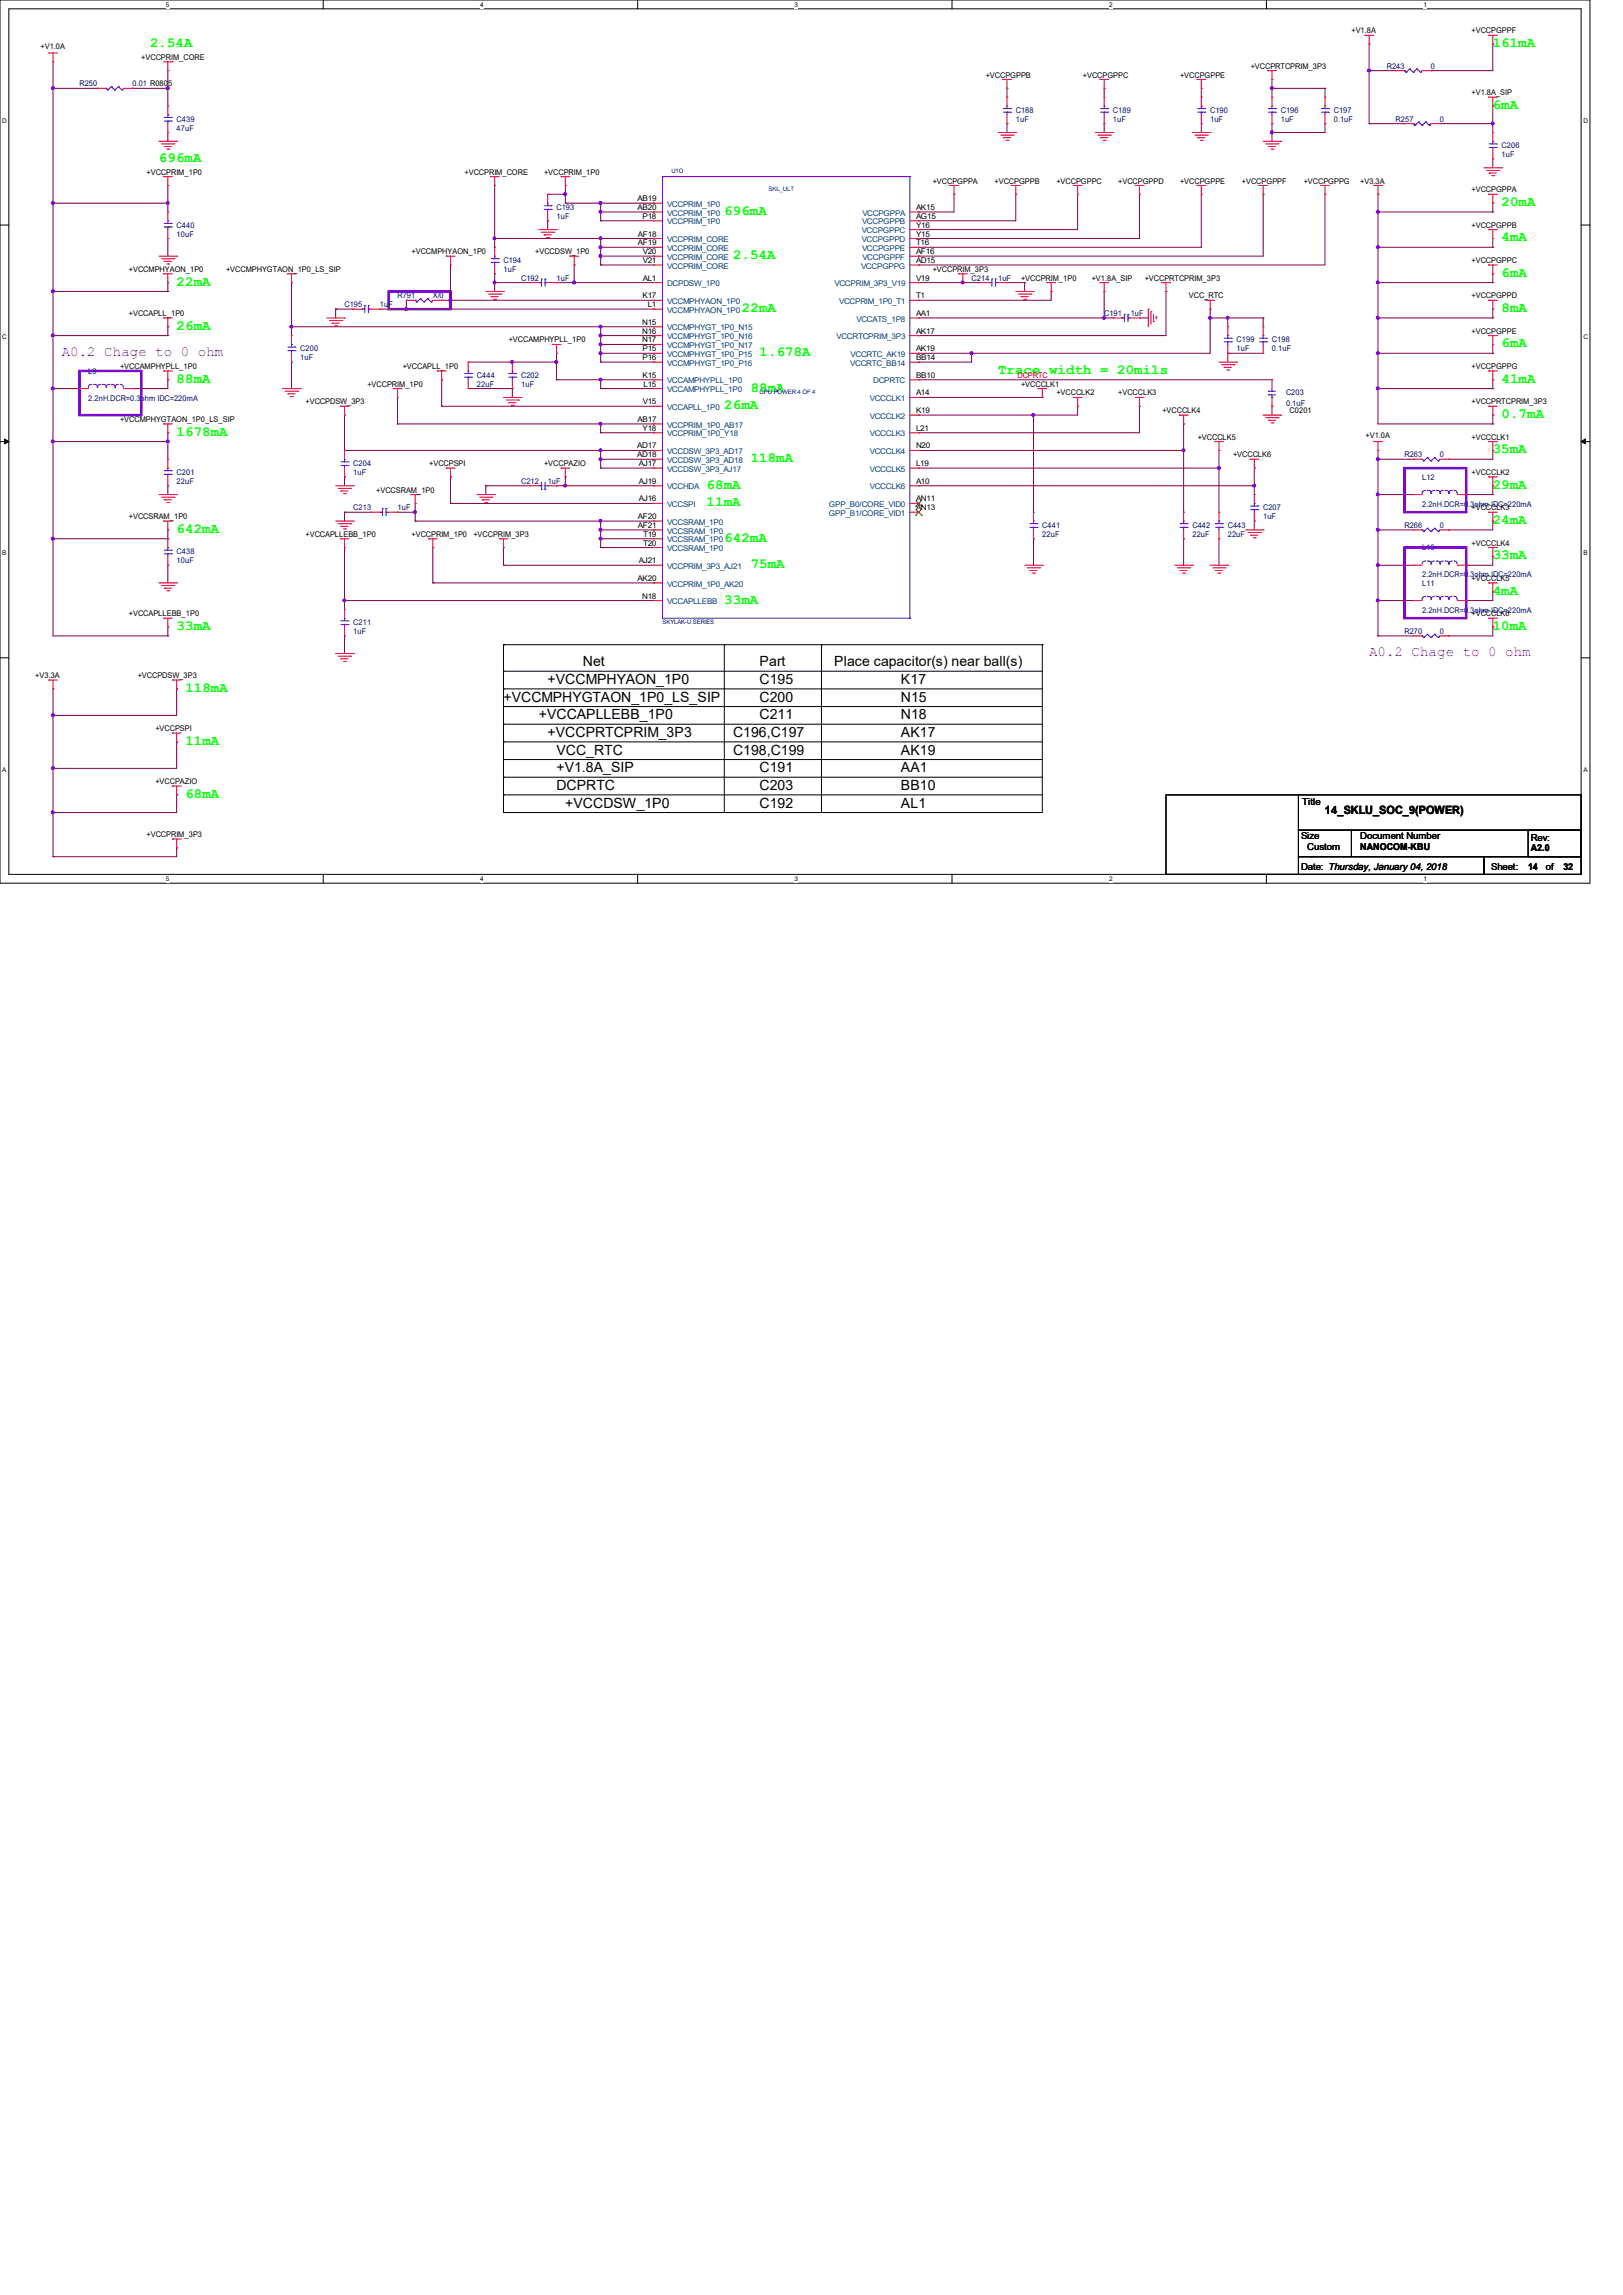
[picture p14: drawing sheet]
<svg xmlns="http://www.w3.org/2000/svg" width="210mm" height="297mm" viewBox="0 0 210 297" stroke-linecap="round" stroke-linejoin="round" font-family="sans-serif">
<defs><g id="words">
<g font-size="1.8" fill="#0f0">
<text x="19.4" y="6.1">2.54A</text>
<text x="193.2" y="6.1">161mA</text>
<text x="193.2" y="14.1">6mA</text>
<text x="20.6" y="21">696mA</text>
<text x="93.7" y="27.8">696mA</text>
<text x="194.3" y="26.7">20mA</text>
<text x="94.9" y="33.5">2.54A</text>
<text x="194.3" y="31.2">4mA</text>
<text x="194.3" y="35.8">6mA</text>
<text x="22.9" y="37">22mA</text>
<text x="96" y="40.4">22mA</text>
<text x="194.3" y="40.4">8mA</text>
<text x="22.9" y="42.7">26mA</text>
<text x="98.3" y="46.1">1.678A</text>
<text x="194.3" y="45">6mA</text>
<text x="22.9" y="49.5">88mA</text>
<text x="93.7" y="53">26mA</text>
<text x="97.2" y="50.7">88mA</text>
<text x="129.2" y="48.4">Trace width = 20mils</text>
<text x="194.3" y="49.5">41mA</text>
<text x="22.9" y="56.4">1678mA</text>
<text x="97.2" y="59.8">118mA</text>
<text x="193.2" y="58.7">35mA</text>
<text x="194.3" y="54.1">0.7mA</text>
<text x="91.4" y="63.2">68mA</text>
<text x="91.4" y="65.5">11mA</text>
<text x="193.2" y="63.2">29mA</text>
<text x="22.9" y="69">642mA</text>
<text x="93.7" y="70.1">642mA</text>
<text x="193.2" y="67.8">24mA</text>
<text x="97.2" y="73.5">75mA</text>
<text x="193.2" y="72.4">33mA</text>
<text x="193.2" y="77">4mA</text>
<text x="22.9" y="81.5">33mA</text>
<text x="93.7" y="78.1">33mA</text>
<text x="193.2" y="81.5">10mA</text>
<text x="24" y="89.5">118mA</text>
<text x="24" y="96.4">11mA</text>
<text x="24" y="103.3">68mA</text>
</g>
<g font-size="1.8" fill="#8000ff">
<text x="8" y="46">A0.2 Chage to 0 ohm</text>
<text x="177.2" y="84.9">A0.2 Chage to 0 ohm</text>
</g>
<g font-size="1.8">
<text x="70.9" y="88.5">+VCCMPHYAON_1P0</text>
<text x="75.4" y="86.2">Net</text>
<text x="98.3" y="86.2">Part</text>
<text x="98.3" y="88.5">C195</text>
<text x="107.9" y="86.2">Place capacitor(s) near ball(s)</text>
<text x="116.6" y="88.5">K17</text>
<text x="65.2" y="90.8">+VCCMPHYGTAON_1P0_LS_SIP</text>
<text x="69.7" y="93.1">+VCCAPLLEBB_1P0</text>
<text x="70.9" y="95.4">+VCCPRTCPRIM_3P3</text>
<text x="94.9" y="95.4">C196,C197</text>
<text x="98.3" y="90.8">C200</text>
<text x="98.3" y="93.1">C211</text>
<text x="116.6" y="90.8">N15</text>
<text x="116.6" y="93.1">N18</text>
<text x="116.6" y="95.4">AK17</text>
<text x="72" y="97.7">VCC_RTC</text>
<text x="72" y="99.9">+V1.8A_SIP</text>
<text x="94.9" y="97.7">C198,C199</text>
<text x="98.3" y="99.9">C191</text>
<text x="116.6" y="97.7">AK19</text>
<text x="116.6" y="99.9">AA1</text>
<text x="72" y="102.2">DCPRTC</text>
<text x="73.2" y="104.5">+VCCDSW_1P0</text>
<text x="98.3" y="102.2">C203</text>
<text x="98.3" y="104.5">C192</text>
<text x="116.6" y="102.2">BB10</text>
<text x="116.6" y="104.5">AL1</text>
</g>
<text font-size="1.5" x="171.5" y="105.4">14_SKLU_SOC_9(POWER)</text>
<g font-size="1.2">
<text x="168.5" y="104.2">Title</text>
<text x="168.4" y="112.6">Date: Thursday, January 04, 2018</text>
<text x="168.4" y="108.6">Size</text>
<text x="169.2" y="110.1">Custom</text>
<text x="176" y="108.6">Document Number</text>
<text x="176" y="110.1">NANOCOM-KBU</text>
<text x="192.9" y="112.6">Sheet:</text>
<text x="197.7" y="112.6">14</text>
<text x="198.1" y="108.8">Rev:</text>
<text x="198.1" y="110.2">A2.0</text>
<text x="200" y="112.6">of</text>
<text x="202.3" y="112.6">32</text>
</g>
<g font-size="1">
<text x="174.9" y="4.3">+V1.8A</text>
<text x="190.4" y="4.3">+VCCPGPPF</text>
<text x="5.2" y="6.4">+V1.0A</text>
<text x="18.3" y="7.7">+VCCPRIM_CORE</text>
<text x="127.6" y="10">+VCCPGPPB</text>
<text x="140.1" y="10">+VCCPGPPC</text>
<text x="152.7" y="10">+VCCPGPPE</text>
<text x="161.8" y="8.9">+VCCPRTCPRIM_3P3</text>
<text x="190.4" y="12.3">+V1.8A_SIP</text>
<text x="19" y="22.6">+VCCPRIM_1P0</text>
<text x="60.1" y="22.6">+VCCPRIM_CORE</text>
<text x="70.4" y="22.6">+VCCPRIM_1P0</text>
<text x="120.7" y="23.7">+VCCPGPPA</text>
<text x="128.7" y="23.7">+VCCPGPPB</text>
<text x="136.7" y="23.7">+VCCPGPPC</text>
<text x="144.7" y="23.7">+VCCPGPPD</text>
<text x="152.7" y="23.7">+VCCPGPPE</text>
<text x="160.7" y="23.7">+VCCPGPPF</text>
<text x="168.7" y="23.7">+VCCPGPPG</text>
<text x="176" y="23.7">+V3.3A</text>
<text x="82.5" y="26">AB19</text>
<text x="82.5" y="27.2">AB20</text>
<text x="83.1" y="28.3">P18</text>
<text x="118.5" y="27.2">AK15</text>
<text x="118.5" y="28.3">AG15</text>
<text x="118.5" y="29.5">Y16</text>
<text x="190.4" y="24.9">+VCCPGPPA</text>
<text x="190.4" y="29.5">+VCCPGPPB</text>
<text x="16.7" y="35.2">+VCCMPHYAON_1P0</text>
<text x="29.3" y="35.2">+VCCMPHYGTAON_1P0_LS_SIP</text>
<text x="53.3" y="32.9">+VCCMPHYAON_1P0</text>
<text x="69.3" y="32.9">+VCCDSW_1P0</text>
<text x="82.5" y="30.6">AF18</text>
<text x="82.5" y="31.8">AF19</text>
<text x="83.2" y="32.9">V20</text>
<text x="83.2" y="34">V21</text>
<text x="118.5" y="30.6">Y15</text>
<text x="118.5" y="31.8">T16</text>
<text x="118.5" y="32.9">AF16</text>
<text x="118.5" y="34">AD15</text>
<text x="120.7" y="35.2">+VCCPRIM_3P3</text>
<text x="190.4" y="34">+VCCPGPPC</text>
<text x="16.7" y="40.9">+VCCAPLL_1P0</text>
<text x="83.1" y="38.6">K17</text>
<text x="83.2" y="36.3">AL1</text>
<text x="83.8" y="39.8">L1</text>
<text x="118.5" y="40.9">AA1</text>
<text x="118.5" y="38.6">T1</text>
<text x="118.5" y="36.3">V19</text>
<text x="132.1" y="36.3">+VCCPRIM_1P0</text>
<text x="141.3" y="36.3">+V1.8A_SIP</text>
<text x="148.1" y="36.3">+VCCPRTCPRIM_3P3</text>
<text x="153.8" y="38.6">VCC_RTC</text>
<text x="190.4" y="38.6">+VCCPGPPD</text>
<text x="15.5" y="47.8">+VCCAMPHYPLL_1P0</text>
<text x="52.1" y="47.8">+VCCAPLL_1P0</text>
<text x="65.8" y="44.3">+VCCAMPHYPLL_1P0</text>
<text x="83.1" y="42">N15</text>
<text x="83.1" y="43.2">N16</text>
<text x="83.1" y="44.3">N17</text>
<text x="83.1" y="45.5">P15</text>
<text x="83.1" y="46.6">P16</text>
<text x="118.5" y="45.5">AK19</text>
<text x="118.5" y="46.6">BB14</text>
<text x="118.5" y="43.2">AK17</text>
<text x="190.4" y="47.8">+VCCPGPPG</text>
<text x="190.4" y="43.2">+VCCPGPPE</text>
<text x="39.5" y="52.3">+VCCPDSW_3P3</text>
<text x="47.5" y="50">+VCCPRIM_1P0</text>
<text x="83.1" y="48.9">K15</text>
<text x="83.2" y="52.3">V15</text>
<text x="83.3" y="50">L15</text>
<text x="118.5" y="51.2">A14</text>
<text x="118.5" y="53.5">K19</text>
<text x="118.5" y="48.9">BB10</text>
<text x="132.1" y="50">+VCCCLK1</text>
<text x="136.7" y="51.2">+VCCCLK2</text>
<text x="144.7" y="51.2">+VCCCLK3</text>
<text x="150.4" y="53.5">+VCCCLK4</text>
<text x="166.9" y="53.5">C0201</text>
<text x="190.4" y="52.3">+VCCPRTCPRIM_3P3</text>
<text x="15.5" y="54.6">+VCCMPHYGTAON_1P0_LS_SIP</text>
<text x="82.5" y="58">AD17</text>
<text x="82.5" y="59.2">AD18</text>
<text x="82.5" y="54.6">AB17</text>
<text x="83.1" y="55.8">Y18</text>
<text x="118.5" y="58">N20</text>
<text x="118.5" y="55.8">L21</text>
<text x="155" y="56.9">+VCCCLK5</text>
<text x="159.6" y="59.2">+VCCCLK6</text>
<text x="176.7" y="56.7">+V1.0A</text>
<text x="190.4" y="56.9">+VCCCLK1</text>
<text x="48.7" y="63.8">+VCCSRAM_1P0</text>
<text x="55.5" y="60.3">+VCCPSPI</text>
<text x="70.4" y="60.3">+VCCPAZIO</text>
<text x="82.7" y="62.6">AJ19</text>
<text x="82.7" y="60.3">AJ17</text>
<text x="82.7" y="64.9">AJ16</text>
<text x="118.5" y="64.9">AN11</text>
<text x="118.5" y="62.6">A10</text>
<text x="118.5" y="60.3">L19</text>
<text x="190.4" y="61.5">+VCCCLK2</text>
<text x="16.7" y="67.2">+VCCSRAM_1P0</text>
<text x="39.5" y="69.5">+VCCAPLLEBB_1P0</text>
<text x="53.3" y="69.5">+VCCPRIM_1P0</text>
<text x="61.3" y="69.5">+VCCPRIM_3P3</text>
<text x="82.5" y="67.2">AF20</text>
<text x="82.5" y="68.3">AF21</text>
<text x="83.2" y="69.5">T19</text>
<text x="83.2" y="70.6">T20</text>
<text x="118.5" y="66">AN13</text>
<text x="190.4" y="70.6">+VCCCLK4</text>
<text x="190.4" y="66">+VCCCLK3</text>
<text x="82.5" y="75.2">AK20</text>
<text x="82.7" y="72.9">AJ21</text>
<text x="83.1" y="77.5">N18</text>
<text x="190.4" y="75.2">+VCCCLK5</text>
<text x="16.7" y="79.8">+VCCAPLLEBB_1P0</text>
<text x="190.4" y="79.8">+VCCCLK6</text>
<text x="4.6" y="87.8">+V3.3A</text>
<text x="17.8" y="87.8">+VCCPDSW_3P3</text>
<text x="20.1" y="94.6">+VCCPSPI</text>
<text x="20.1" y="101.5">+VCCPAZIO</text>
<text x="19" y="108.3">+VCCPRIM_3P3</text>
</g>
<g font-size="1" fill="#000080">
<text x="10.3" y="11.2">R250</text>
<text x="17.1" y="11.2">0.01 R0805</text>
<text x="179.5" y="8.9">R243</text>
<text x="185.2" y="8.9">0</text>
<text x="22.9" y="15.7">C439</text>
<text x="22.9" y="16.9">47uF</text>
<text x="131.4" y="14.6">C188</text>
<text x="131.4" y="15.7">1uF</text>
<text x="144" y="14.6">C189</text>
<text x="144" y="15.7">1uF</text>
<text x="156.6" y="14.6">C190</text>
<text x="156.6" y="15.7">1uF</text>
<text x="165.7" y="14.6">C196</text>
<text x="165.7" y="15.7">1uF</text>
<text x="172.6" y="14.6">C197</text>
<text x="172.6" y="15.7">0.1uF</text>
<text x="180.6" y="15.7">R257</text>
<text x="186.3" y="15.7">0</text>
<text x="194.3" y="19.2">C206</text>
<text x="194.3" y="20.3">1uF</text>
<text x="22.9" y="29.5">C440</text>
<text x="72" y="27.2">C193</text>
<text x="72" y="28.3">1uF</text>
<text x="22.9" y="30.6">10uF</text>
<text x="65.2" y="34">C194</text>
<text x="65.2" y="35.2">1uF</text>
<text x="44.6" y="39.8">C195</text>
<text x="49.2" y="39.8">1uF</text>
<text x="51.4" y="38.6">R791</text>
<text x="56" y="38.6">X/0</text>
<text x="67.4" y="36.3">C192</text>
<text x="72" y="36.3">1uF</text>
<text x="125.7" y="36.3">C214</text>
<text x="129.2" y="36.3">1uF</text>
<text x="142.9" y="40.9">C191</text>
<text x="146.3" y="40.9">1uF</text>
<text x="38.9" y="45.5">C200</text>
<text x="38.9" y="46.6">1uF</text>
<text x="160" y="44.3">C199</text>
<text x="160" y="45.5">1uF</text>
<text x="164.6" y="44.3">C198</text>
<text x="164.6" y="45.5">0.1uF</text>
<text x="11.4" y="48.3">L9</text>
<text x="11.4" y="51.9">2.2nH.DCR=0.3ohm IDC=220mA</text>
<text x="61.7" y="48.9">C444</text>
<text x="61.7" y="50">22uF</text>
<text x="67.4" y="48.9">C202</text>
<text x="67.4" y="50">1uF</text>
<text x="166.4" y="51.2">C203</text>
<text x="166.4" y="52.5">0.1uF</text>
<text x="181.7" y="59.2">R263</text>
<text x="186.3" y="59.2">0</text>
<text x="22.9" y="61.5">C201</text>
<text x="22.9" y="62.6">22uF</text>
<text x="45.7" y="60.3">C204</text>
<text x="45.7" y="61.5">1uF</text>
<text x="67.4" y="62.6">C212</text>
<text x="70.9" y="62.6">1uF</text>
<text x="184" y="62.1">L12</text>
<text x="184" y="65.6">2.2nH.DCR=0.3ohm IDC=220mA</text>
<text x="22.9" y="71.8">C438</text>
<text x="45.7" y="66">C213</text>
<text x="51.4" y="66">1uF</text>
<text x="134.9" y="68.3">C441</text>
<text x="134.9" y="69.5">22uF</text>
<text x="154.3" y="68.3">C442</text>
<text x="154.3" y="69.5">22uF</text>
<text x="158.9" y="68.3">C443</text>
<text x="158.9" y="69.5">22uF</text>
<text x="163.4" y="66">C207</text>
<text x="163.4" y="67.2">1uF</text>
<text x="181.7" y="68.3">R266</text>
<text x="184" y="71.2">L10</text>
<text x="186.3" y="68.3">0</text>
<text x="22.9" y="72.9">10uF</text>
<text x="184" y="75.8">L11</text>
<text x="184" y="74.7">2.2nH.DCR=0.3ohm IDC=220mA</text>
<text x="45.7" y="80.9">C211</text>
<text x="45.7" y="82">1uF</text>
<text x="181.7" y="82">R270</text>
<text x="184" y="79.3">2.2nH.DCR=0.3ohm IDC=220mA</text>
<text x="186.3" y="82">0</text>
</g>
<g font-size="1" fill="#004080">
<text x="86.3" y="26.8">VCCPRIM_1P0</text>
<text x="86.3" y="27.9">VCCPRIM_1P0</text>
<text x="86.3" y="29">VCCPRIM_1P0</text>
<text x="111.5" y="29">VCCPGPPB</text>
<text x="111.6" y="27.9">VCCPGPPA</text>
<text x="86.3" y="31.3">VCCPRIM_CORE</text>
<text x="86.3" y="32.5">VCCPRIM_CORE</text>
<text x="86.3" y="33.6">VCCPRIM_CORE</text>
<text x="86.3" y="34.8">VCCPRIM_CORE</text>
<text x="111.4" y="34.8">VCCPGPPG</text>
<text x="111.5" y="30.2">VCCPGPPC</text>
<text x="111.5" y="31.3">VCCPGPPD</text>
<text x="111.5" y="32.5">VCCPGPPE</text>
<text x="111.6" y="33.6">VCCPGPPF</text>
<text x="86.3" y="37">DCPDSW_1P0</text>
<text x="86.3" y="39.3">VCCMPHYAON_1P0</text>
<text x="86.3" y="40.5">VCCMPHYAON_1P0</text>
<text x="108" y="37">VCCPRIM_3P3_V19</text>
<text x="108.6" y="39.3">VCCPRIM_1P0_T1</text>
<text x="110.8" y="41.6">VCCATS_1P8</text>
<text x="86.3" y="42.8">VCCMPHYGT_1P0_N15</text>
<text x="86.3" y="43.9">VCCMPHYGT_1P0_N16</text>
<text x="86.3" y="45">VCCMPHYGT_1P0_N17</text>
<text x="86.3" y="46.2">VCCMPHYGT_1P0_P15</text>
<text x="86.3" y="47.3">VCCMPHYGT_1P0_P16</text>
<text x="108.2" y="43.9">VCCRTCPRIM_3P3</text>
<text x="110" y="47.3">VCCRTC_BB14</text>
<text x="110.1" y="46.2">VCCRTC_AK19</text>
<text x="86.3" y="49.6">VCCAMPHYPLL_1P0</text>
<text x="86.3" y="50.8">VCCAMPHYPLL_1P0</text>
<text x="86.3" y="53">VCCAPLL_1P0</text>
<text x="112.6" y="51.9">VCCCLK1</text>
<text x="113" y="49.6">DCPRTC</text>
<text x="86.3" y="55.3">VCCPRIM_1P0_AB17</text>
<text x="86.3" y="56.5">VCCPRIM_1P0_Y18</text>
<text x="86.3" y="58.8">VCCDSW_3P3_AD17</text>
<text x="86.3" y="59.9">VCCDSW_3P3_AD18</text>
<text x="112.6" y="54.2">VCCCLK2</text>
<text x="112.6" y="58.8">VCCCLK4</text>
<text x="112.6" y="56.5">VCCCLK3</text>
<text x="86.3" y="63.3">VCCHDA</text>
<text x="86.3" y="61">VCCDSW_3P3_AJ17</text>
<text x="86.3" y="65.6">VCCSPI</text>
<text x="107.3" y="65.6">GPP_B0/CORE_VID0</text>
<text x="112.6" y="63.3">VCCCLK6</text>
<text x="112.6" y="61">VCCCLK5</text>
<text x="86.3" y="67.9">VCCSRAM_1P0</text>
<text x="86.3" y="69">VCCSRAM_1P0</text>
<text x="86.3" y="70.2">VCCSRAM_1P0</text>
<text x="86.3" y="71.3">VCCSRAM_1P0</text>
<text x="107.3" y="66.8">GPP_B1/CORE_VID1</text>
<text x="86.3" y="75.9">VCCPRIM_1P0_AK20</text>
<text x="86.3" y="73.6">VCCPRIM_3P3_AJ21</text>
<text x="86.3" y="78.2">VCCAPLLEBB</text>
</g>
<text font-size="1" fill="#f00" x="131.7" y="48.9">DCPRTC</text>
<g font-size=".8">
<text x="21.5" y=".9">5</text>
<text x="62.1" y=".9">4</text>
<text x="102.8" y=".9">3</text>
<text x="143.5" y=".9">2</text>
<text x="184.2" y=".9">1</text>
<text x=".3" y="15.9">D</text>
<text x="204.9" y="15.9">D</text>
<text x=".3" y="43.9">C</text>
<text x="204.9" y="43.9">C</text>
<text x=".3" y="71.9">B</text>
<text x="204.9" y="71.9">B</text>
<text x=".3" y="99.9">A</text>
<text x="204.9" y="99.9">A</text>
<text x="21.5" y="114">5</text>
<text x="62.1" y="114">4</text>
<text x="102.8" y="114">3</text>
<text x="143.5" y="114">2</text>
<text x="184.2" y="114">1</text>
</g>
<g font-size=".8" fill="#000080">
<text x="86.9" y="22.4">U1O</text>
<text x="85.7" y="80.7">SKYLAK-U SERIES</text>
</g>
<g font-size=".8" fill="#00f">
<text x="99.4" y="24.7">SKL_ULT</text>
<text x="98.3" y="51">CPU POWER 4 OF 4</text>
</g>
</g></defs>
<path d="M0 0h205.7v114.3h-205.7zM1.1 1.1h203.5v112.1h-203.5z" fill="none" stroke="#000" stroke-width=".13"/>
<g fill="#fff">
<path d="M21.5 .1h.4v1h-.4z"/>
<path d="M21.5 113.3h.4v.9h-.4z"/>
</g>
<path d="M41.8 0v1.1M41.8 113.2v1.1" fill="none" stroke="#000" stroke-width=".13"/>
<g fill="#fff">
<path d="M62.1 .1h.5v1h-.5z"/>
<path d="M62.1 113.3h.5v.9h-.5z"/>
</g>
<path d="M82.5 0v1.1M82.5 113.2v1.1" fill="none" stroke="#000" stroke-width=".13"/>
<g fill="#fff">
<path d="M102.8 .1h.5v1h-.5z"/>
<path d="M102.8 113.3h.5v.9h-.5z"/>
</g>
<path d="M123.2 0v1.1M123.2 113.2v1.1" fill="none" stroke="#000" stroke-width=".13"/>
<g fill="#fff">
<path d="M143.5 .1h.5v1h-.5z"/>
<path d="M143.5 113.3h.5v.9h-.5z"/>
</g>
<path d="M163.9 0v1.1M163.9 113.2v1.1" fill="none" stroke="#000" stroke-width=".13"/>
<g fill="#fff">
<path d="M184.2 .1h.5v1h-.5z"/>
<path d="M184.2 113.3h.5v.9h-.5z"/>
<path d="M.3 15.1h.6v.9h-.6z"/>
<path d="M204.9 15.1h.6v.9h-.6z"/>
<path d="M.3 43.1h.6v.9h-.6z"/>
<path d="M204.9 43.1h.6v.9h-.6z"/>
</g>
<path d="M0 29.1h1.1M204.6 29.1h1.1" fill="none" stroke="#000" stroke-width=".13"/>
<g fill="#fff">
<path d="M.3 71.1h.5v1h-.5z"/>
<path d="M204.9 71.1h.5v1h-.5z"/>
</g>
<path d="M0 57.1h1.1M204.6 57.1h1.1" fill="none" stroke="#000" stroke-width=".13"/>
<path d="M.6 56.8l.5 .3-.5 .3zM204.6 57.1l.5-.3v.6z" fill="#000" stroke="#000" stroke-width=".13"/>
<g fill="#fff">
<path d="M.3 99.1h.5v.9h-.5z"/>
<path d="M204.9 99.1h.5v.9h-.5z"/>
</g>
<g fill="none" stroke="#000" stroke-width=".13">
<path d="M0 85.1h1.1M65.2 89.2h.1M65.2 91.4h.1M65.2 93.7h.1M65.2 96h.1M65.2 98.3h.1M65.2 83.4h.1M65.2 86.9h.1M65.2 89.2h69.7M65.2 91.4h69.7M65.2 93.7h69.7M65.2 96h69.7"/>
<path d="M65.2 98.3h69.7M65.2 83.4v21.8M65.2 83.4h69.7M65.2 86.9h69.7M93.7 83.4h.1M93.7 83.4v21.8M106.3 83.4h.1M106.3 83.4v21.8M134.9 83.4h.1M134.9 83.4v21.8h-69.7M204.6 85.1h1.1M65.2 100.6h.1"/>
<path d="M65.2 102.9h.1M65.2 105.2h.1M65.2 100.6h69.7M65.2 102.9h69.7M150.9 102.9h17.1v10.3h-17.1zM168 107.4h6.9v3.5h-6.9zM168 110.9h24v2.3h-24zM168 102.9h36.6v4.5h-36.6zM174.9 107.4h29.7v3.5h-29.7zM192 110.9h12.6v2.3h-12.6zM197.7 107.4h6.9v3.5h-6.9z"/>
</g>
<path d="M50.3 37.7h8v2.3h-8zM10.3 48h8v5.7h-8zM181.7 60.6h8v5.7h-8zM181.7 70.9h8v9.1h-8z" fill="none" stroke="#8000ff" stroke-width=".34"/>
<g fill="none" stroke="#800040" stroke-width=".13">
<path d="M6.9 8h.1M6.9 8v74.3h14.8M6.9 11.4h5.7M12.6 11.4h.1M17.1 11.4h.1M17.1 11.4h4.6M21.7 9.1h.1M21.7 11.4h.1M21.7 18.3h.1M21.7 9.1v4.6M21.7 17.1v1.2M130.3 16h.1"/>
<path d="M130.3 11.4h.1M130.3 11.4v1.2M130.3 16v1.1M142.9 16h.1M142.9 11.4h.1M142.9 11.4v1.2M142.9 16v1.1M155.4 16h.1M155.4 11.4h.1M155.4 11.4v1.2M155.4 16v1.1M164.6 11.4h.1"/>
<path d="M164.6 10.3h.1M164.6 17.1h.1M164.6 16h.1M164.6 10.3v2.3M164.6 16v2.3M164.6 11.4h6.8M171.4 11.4h.1M171.4 16h.1M171.4 11.4v1.2M171.4 16v1.1h-6.8M177.2 9.1h.1M177.2 5.7h.1"/>
<path d="M177.2 16h.1M177.2 9.1h3.4M177.2 5.7v10.3M177.2 16h4.5M185.2 9.1h.1M186.3 16h.1M186.3 16h6.9M193.2 5.7h.1M193.2 16h.1M193.2 13.7h.1M193.2 5.7v3.4h-8M193.2 13.7v3.4"/>
<path d="M6.9 26.3h.1M6.9 37.7h.1M6.9 26.3h14.8M6.9 37.7h14.8M21.7 37.7h.1M21.7 36.6h.1M21.7 24h.1M21.7 26.3h.1M21.7 30.9h.1M21.7 24v3.4M21.7 30.9v2.2M21.7 36.6v1.1"/>
<path d="M37.7 36.6h.1M37.7 36.6v6.8M52.6 38.9h.1M52.6 38.9v1.1M57.1 38.9h.1M57.1 38.9h27.5M58.3 38.9h.1M58.3 34.3v4.6M64 24h.1M64 35.4h.1M64 30.9h.1M64 36.6h.1"/>
<path d="M64 24v8M64 35.4v2.3M64 30.9h20.6M64 36.6h4.6M70.9 28.6h.1M70.9 25.1h.1M70.9 28.6v1.1M70.9 25.1h2.3M72 36.6h.1M72 36.6h12.6M73.2 25.1h.1M73.2 24h.1"/>
<path d="M73.2 26.3h.1M73.2 24v2.3M73.2 26.3h11.4M74.3 34.3h.1M74.3 36.6h.1M74.3 34.3v2.3M77.7 26.3h.1M77.7 27.4h.1M77.7 28.6h.1M77.7 30.9h.1M77.7 32h.1M77.7 33.1h.1"/>
<path d="M77.7 34.3h.1M77.7 26.3v2.3M77.7 30.9v3.4M77.7 27.4h6.9M77.7 28.6h6.9M77.7 32h6.9M77.7 33.1h6.9M77.7 34.3h6.9M118.9 27.4h.1M118.9 28.6h.1M118.9 29.7h.1M118.9 30.9h.1"/>
<path d="M118.9 32h.1M118.9 33.1h.1M118.9 34.3h.1M118.9 36.6h.1M118.9 38.9h.1M118.9 36.6h8M123.4 25.1h.1M123.4 25.1v2.3h-4.5M124.6 36.6h.1M130.3 36.6h.1M130.3 36.6h2.3M131.4 25.1h.1"/>
<path d="M131.4 25.1v3.5h-12.5M132.6 36.6h.1M132.6 36.6v1.1M136 37.7h.1M136 37.7v1.2h-17.1M139.4 25.1h.1M139.4 25.1v4.6h-20.5M142.9 37.7h.1M142.9 37.7v3.4M147.4 25.1h.1M147.4 25.1v5.8h-28.5M150.9 37.7h.1"/>
<path d="M150.9 37.7v5.7h-32M155.4 25.1h.1M155.4 25.1v6.9h-36.5M163.4 25.1h.1M163.4 25.1v8h-44.5M171.4 25.1h.1M171.4 25.1v9.2h-52.5M178.3 32h.1M178.3 27.4h.1M178.3 36.6h.1M178.3 25.1h.1M178.3 27.4h14.9"/>
<path d="M178.3 32h14.9M178.3 25.1v29.8h14.9M178.3 36.6h14.9M193.2 26.3h.1M193.2 36.6h.1M193.2 30.9h.1M193.2 32h.1M193.2 27.4h.1M193.2 35.4h.1M193.2 20.6h.1M193.2 20.6v1.1M193.2 26.3v1.1"/>
<path d="M193.2 30.9v1.1M193.2 35.4v1.2M6.9 43.4h.1M6.9 50.3h.1M6.9 57.1h.1M6.9 43.4h14.8M6.9 50.3h3.4M6.9 57.1h14.8M17.1 50.3h.1M21.7 43.4h.1M21.7 42.3h.1M21.7 49.1h.1"/>
<path d="M21.7 57.1h.1M21.7 56h.1M21.7 49.1v1.2h-4.6M21.7 42.3v1.1M21.7 56v3.4M37.7 46.9h.1M37.7 42.3h.1M37.7 46.9v3.4M37.7 42.3h46.9M43.4 40h.1M43.4 40h2.3M43.4 40v1.1"/>
<path d="M44.6 53.7h.1M44.6 53.7v4.6h40M49.1 40h35.5M51.4 51.4h.1M51.4 54.9h.1M51.4 51.4v3.5M51.4 54.9h33.2M52.6 40h.1M57.1 49.1h.1M57.1 52.6h.1M57.1 49.1v3.5M57.1 52.6h27.5"/>
<path d="M60.6 46.9h11.4M60.6 50.3h5.7M66.3 46.9h.1M66.3 51.4h.1M66.3 50.3h.1M66.3 50.3v1.1M72 46.9h.1M72 49.1h.1M72 45.7h.1M72 45.7v3.4M72 49.1h12.6M77.7 42.3h.1"/>
<path d="M77.7 43.4h.1M77.7 44.6h.1M77.7 45.7h.1M77.7 46.9h.1M77.7 49.1h.1M77.7 50.3h.1M77.7 54.9h.1M77.7 56h.1M77.7 58.3h.1M77.7 59.4h.1M77.7 42.3v4.6M77.7 49.1v1.2"/>
<path d="M77.7 54.9v1.1M77.7 58.3v2.3M77.7 43.4h6.9M77.7 44.6h6.9M77.7 45.7h6.9M77.7 46.9h6.9M77.7 50.3h6.9M77.7 56h6.9M77.7 59.4h6.9M84.6 40h.1M118.9 41.1h.1M118.9 43.4h.1"/>
<path d="M118.9 46.9h.1M118.9 45.7h.1M118.9 49.1h.1M118.9 51.4h.1M118.9 56h.1M118.9 58.3h.1M118.9 53.7h.1M118.9 49.1h45.7M118.9 58.3h34.3M118.9 41.1h25.1M118.9 51.4h16M125.7 45.7h.1"/>
<path d="M125.7 45.7v1.2h-6.8M133.7 53.7h.1M133.7 53.7v12.6M139.4 52.6h.1M139.4 52.6v1.1h-20.5M142.9 41.1h.1M147.4 52.6h.1M147.4 41.1h.1M147.4 52.6v3.4h-28.5M147.4 41.1h1.2M153.2 54.9h.1M153.2 58.3h.1"/>
<path d="M153.2 54.9v11.4M156.6 40h.1M156.6 41.1h.1M156.6 40v5.7h-37.7M156.6 41.1h6.8M157.7 58.3h.1M157.7 58.3v8M158.9 41.1h.1M158.9 45.7h.1M158.9 45.7h4.5M158.9 41.1v1.2M158.9 45.7v1.2"/>
<path d="M163.4 41.1h.1M163.4 41.1v1.2M164.6 52.6h.1M164.6 52.6v1.1M178.3 41.1h.1M178.3 45.7h.1M178.3 50.3h.1M178.3 59.4h.1M178.3 58.3h.1M178.3 45.7h14.9M178.3 50.3h14.9M178.3 59.4h4.6"/>
<path d="M178.3 41.1h14.9M178.3 58.3v24M187.5 59.4h.1M193.2 44.6h.1M193.2 45.7h.1M193.2 41.1h.1M193.2 50.3h.1M193.2 49.1h.1M193.2 54.9h.1M193.2 53.7h.1M193.2 40h.1M193.2 58.3h.1"/>
<path d="M193.2 58.3v1.1h-5.7M193.2 40v1.1M193.2 44.6v1.1M193.2 49.1v1.2M193.2 53.7v1.2M6.9 69.7h.1M6.9 69.7h14.8M21.7 69.7h.1M21.7 68.6h.1M21.7 73.2h.1M21.7 62.9h.1M21.7 62.9v1.1"/>
<path d="M21.7 68.6v1.1M21.7 73.2v2.2M44.6 77.7h.1M44.6 70.9h.1M44.6 61.7h.1M44.6 66.3h.1M44.6 61.7v1.2M44.6 66.3v1.1M44.6 70.9v8M44.6 77.7h40M44.6 66.3h3.4M51.4 66.3h.1"/>
<path d="M51.4 66.3h2.3M53.7 67.4h.1M53.7 65.2h.1M53.7 66.3h.1M53.7 67.4h30.9M53.7 65.2v2.2M56 70.9h.1M56 75.4h.1M56 70.9v4.5M56 75.4h28.6M58.3 61.7h.1M58.3 65.2h.1"/>
<path d="M58.3 61.7v3.5M58.3 65.2h26.3M62.9 62.9h.1M62.9 62.9h5.7M62.9 62.9v1.1M65.2 70.9h.1M65.2 73.2h.1M65.2 70.9v2.3M65.2 73.2h19.4M72 62.9h.1M72 62.9h12.6M73.2 61.7h.1"/>
<path d="M73.2 61.7v1.2M77.7 60.6h.1M77.7 67.4h.1M77.7 68.6h.1M77.7 69.7h.1M77.7 70.9h.1M77.7 67.4v3.5M77.7 60.6h6.9M77.7 68.6h6.9M77.7 69.7h6.9M77.7 70.9h6.9M84.6 62.9h.1"/>
<path d="M118.9 60.6h.1M118.9 62.9h.1M118.9 60.6h38.8M118.9 62.9h43.4M133.7 69.7h.1M133.7 69.7v3.5M153.2 69.7h.1M153.2 69.7v3.5M157.7 69.7h.1M157.7 60.6h.1M157.7 69.7v3.5M162.3 60.6h.1"/>
<path d="M162.3 67.4h.1M162.3 62.9h.1M162.3 60.6v3.4M162.3 67.4v1.2M178.3 68.6h.1M178.3 73.2h.1M178.3 77.7h.1M178.3 64h.1M178.3 68.6h4.6M178.3 73.2h4.6M178.3 77.7h4.6M178.3 64h4.6"/>
<path d="M187.5 68.6h.1M189.7 73.2h.1M189.7 77.7h.1M189.7 64h3.5M193.2 67.4h.1M193.2 72h.1M193.2 76.6h.1M193.2 62.9h.1M193.2 64h.1M193.2 67.4v1.2h-5.7M193.2 72v1.2h-3.5M193.2 76.6v1.1h-3.5"/>
<path d="M193.2 62.9v1.1M6.9 99.4h.1M6.9 92.6h.1M6.9 89.2h.1M6.9 89.2v21.7M21.7 82.3h.1M21.7 81.2h.1M21.7 81.2v1.1M22.9 96h.1M22.9 89.2h.1M22.9 96v3.4h-16M22.9 89.2v3.4h-16"/>
<path d="M44.6 82.3h.1M44.6 82.3v2.3M178.3 82.3h.1M178.3 82.3h4.6M187.5 82.3h.1M193.2 81.2h.1M193.2 81.2v1.1h-5.7M6.9 105.2h.1M6.9 110.9h.1M22.9 102.9h.1M22.9 109.7h.1M22.9 102.9v2.3h-16"/>
<path d="M22.9 109.7v1.2h-16"/>
</g>
<g fill="#f0f" stroke="#f0f" stroke-width=".13">
<circle cx="73.1" cy="25.1" r=".19"/>
<circle cx="77.7" cy="26.3" r=".19"/>
<circle cx="77.7" cy="27.4" r=".19"/>
<circle cx="64" cy="30.8" r=".19"/>
<circle cx="77.7" cy="32" r=".19"/>
<circle cx="77.7" cy="30.8" r=".19"/>
<circle cx="77.7" cy="33.1" r=".19"/>
<circle cx="77.7" cy="43.4" r=".19"/>
<circle cx="77.7" cy="44.6" r=".19"/>
<circle cx="77.7" cy="45.7" r=".19"/>
<circle cx="72" cy="46.8" r=".19"/>
<circle cx="77.7" cy="59.4" r=".19"/>
<circle cx="77.7" cy="67.4" r=".19"/>
<circle cx="77.7" cy="68.6" r=".19"/>
<circle cx="77.7" cy="69.7" r=".19"/>
<circle cx="44.6" cy="77.7" r=".19"/>
<circle cx="142.9" cy="41.1" r=".19"/>
<circle cx="125.7" cy="45.7" r=".19"/>
<circle cx="153.1" cy="58.3" r=".19"/>
<circle cx="157.7" cy="60.6" r=".19"/>
<circle cx="162.3" cy="62.8" r=".19"/>
<circle cx="77.7" cy="49.1" r=".19"/>
<circle cx="77.7" cy="54.8" r=".19"/>
<circle cx="77.7" cy="58.3" r=".19"/>
<circle cx="133.7" cy="53.7" r=".19"/>
<circle cx="6.8" cy="11.4" r=".19"/>
<circle cx="21.7" cy="11.4" r=".19"/>
<circle cx="6.8" cy="50.3" r=".19"/>
<circle cx="6.8" cy="43.4" r=".19"/>
<circle cx="21.7" cy="26.3" r=".19"/>
<circle cx="6.8" cy="69.7" r=".19"/>
<circle cx="6.8" cy="57.1" r=".19"/>
<circle cx="58.3" cy="38.8" r=".19"/>
<circle cx="74.3" cy="36.6" r=".19"/>
<circle cx="64" cy="36.6" r=".19"/>
<circle cx="124.6" cy="36.6" r=".19"/>
<circle cx="158.9" cy="41.1" r=".19"/>
<circle cx="156.6" cy="41.1" r=".19"/>
<circle cx="53.7" cy="66.3" r=".19"/>
<circle cx="164.6" cy="11.4" r=".19"/>
<circle cx="164.6" cy="17.1" r=".19"/>
<circle cx="6.8" cy="92.6" r=".19"/>
<circle cx="6.8" cy="105.1" r=".19"/>
<circle cx="6.8" cy="99.4" r=".19"/>
<circle cx="178.3" cy="32" r=".19"/>
<circle cx="178.3" cy="27.4" r=".19"/>
<circle cx="178.3" cy="36.6" r=".19"/>
<circle cx="178.3" cy="45.7" r=".19"/>
<circle cx="178.3" cy="41.1" r=".19"/>
<circle cx="178.3" cy="50.3" r=".19"/>
<circle cx="193.1" cy="16" r=".19"/>
<circle cx="177.1" cy="9.1" r=".19"/>
<circle cx="178.3" cy="73.1" r=".19"/>
<circle cx="178.3" cy="77.7" r=".19"/>
<circle cx="178.3" cy="59.4" r=".19"/>
<circle cx="178.3" cy="64" r=".19"/>
<circle cx="178.3" cy="68.6" r=".19"/>
<circle cx="21.7" cy="57.1" r=".19"/>
<circle cx="66.3" cy="46.8" r=".19"/>
<circle cx="6.8" cy="26.3" r=".19"/>
<circle cx="6.8" cy="37.7" r=".19"/>
<circle cx="77.7" cy="42.3" r=".19"/>
<circle cx="37.7" cy="42.3" r=".19"/>
<circle cx="52.6" cy="40" r=".19"/>
<circle cx="73.1" cy="62.8" r=".19"/>
</g>
<g fill="none" stroke="#f00" stroke-width=".13">
<path d="M6.3 6.9h.1M6.3 6.9h1.2M6.9 8h.1M6.9 6.9v1.1M12.6 11.4h.1M12.6 11.4h1.1M16 11.4h1.1M17.1 11.4h.1M20.6 18.3h2.3M20.9 18.6h1.6M21.2 8h1.1M21.3 19h.1"/>
<path d="M21.3 19h.9M21.6 19.3h.2M21.7 9.1h.1M21.7 17.1h.1M21.7 13.7h.1M21.7 8v1.1M21.7 13.7v1.2M21.7 16v1.1M21.8 19.3h.1M22.3 8h.1M22.5 18.6h.1M22.9 18.3h.1"/>
<path d="M129.2 17.1h2.2M129.5 17.5h1.6M129.8 10.3h.1M129.8 10.3h1.1M129.8 17.8h.1M129.8 17.8h1M130.2 18.2h.2M130.3 11.4h.1M130.3 16h.1M130.3 12.6h.1M130.3 10.3v1.1M130.3 12.6v1.1"/>
<path d="M130.3 14.9v1.1M130.4 18.2h.1M131.1 17.5h.1M131.4 17.1h.1M141.7 17.1h2.3M142.1 17.5h1.6M142.3 10.3h.1M142.3 10.3h1.2M142.4 17.8h.1M142.4 17.8h.9M142.7 18.2h.3M142.9 11.4h.1"/>
<path d="M142.9 16h.1M142.9 12.6h.1M142.9 10.3v1.1M142.9 12.6v1.1M142.9 14.9v1.1M143 18.2h.1M143.7 17.5h.1M144 17.1h.1M154.3 17.1h2.3M154.6 17.5h1.7M154.9 10.3h.1M154.9 10.3h1.1"/>
<path d="M155 17.8h.1M155 17.8h.9M155.3 18.2h.3M155.4 11.4h.1M155.4 16h.1M155.4 12.6h.1M155.4 10.3v1.1M155.4 12.6v1.1M155.4 14.9v1.1M155.6 18.2h.1M156.3 17.5h.1M156.6 17.1h.1"/>
<path d="M163.4 18.3h2.3M163.8 18.6h1.6M164 9.1h.1M164 9.1h1.2M164.1 19h.1M164.1 19h1M164.5 19.3h.2M164.6 10.3h.1M164.6 16h.1M164.6 12.6h.1M164.6 9.1v1.2M164.6 12.6v1.1"/>
<path d="M164.6 14.9v1.1M164.7 19.3h.1M165.4 18.6h.1M165.7 18.3h.1M171.4 16h.1M171.4 12.6h.1M171.4 12.6v1.1M171.4 14.9v1.1M176.6 4.6h.1M176.6 4.6h1.2M177.2 5.7h.1M177.2 4.6v1.1"/>
<path d="M180.6 9.1h.1M180.6 9.1h1.1M181.7 16h.1M181.7 16h1.2M184 9.1h1.2M185.2 9.1h.1M185.2 16h1.1M186.3 16h.1M192.6 12.6h.1M192.6 4.6h.1M192.6 12.6h1.2M192.6 4.6h1.2"/>
<path d="M193.2 13.7h.1M193.2 5.7h.1M193.2 17.1h.1M193.2 4.6v1.1M193.2 12.6v1.1M193.2 17.1v1.2M193.2 19.4v1.2M20.6 33.1h2.3M20.9 33.5h1.6M21.2 35.4h.1M21.2 22.9h.1M21.2 22.9h1.1"/>
<path d="M21.2 35.4h1.1M21.3 33.8h.1M21.3 33.8h.9M21.6 34.2h.2M21.7 36.6h.1M21.7 24h.1M21.7 30.9h.1M21.7 27.4h.1M21.7 22.9v1.1M21.7 27.4v1.2M21.7 29.7v1.2M21.7 35.4v1.2"/>
<path d="M21.8 34.2h.1M22.5 33.5h.1M22.9 33.1h.1M37.2 35.4h.1M37.2 35.4h1.1M37.7 36.6h.1M37.7 35.4v1.2M52.6 38.9h.1M52.6 38.9h1.1M56 38.9h1.1M57.1 38.9h.1M57.7 33.1h.1"/>
<path d="M57.7 33.1h1.2M58.3 34.3h.1M58.3 33.1v1.2M62.9 37.7h2.3M63.2 38.1h1.6M63.5 22.9h.1M63.5 22.9h1.1M63.5 38.4h.1M63.5 38.4h1M63.9 38.7h.2M64 24h.1M64 35.4h.1"/>
<path d="M64 32h.1M64 22.9v1.1M64 32v1.1M64 34.3v1.1M64.1 38.7h.1M64.8 38.1h.1M65.2 37.7h.1M68.6 36.6h.1M68.6 36.6h1.1M69.7 29.7h2.3M70.1 30.1h1.6M70.4 30.4h.1"/>
<path d="M70.4 30.4h.9M70.7 30.7h.3M70.9 28.6h.1M70.9 25.1h.1M70.9 36.6h1.1M70.9 25.1v1.2M70.9 27.4v1.2M71 30.7h.1M71.7 30.1h.1M72 29.7h.1M72 36.6h.1M72.6 22.9h.1"/>
<path d="M72.6 22.9h1.1M73.2 24h.1M73.2 22.9v1.1M73.7 33.1h.1M73.7 33.1h1.2M74.3 34.3h.1M74.3 33.1v1.2M84.6 36.6h.1M84.6 38.9h.1M84.6 26.3h.1M84.6 27.4h.1M84.6 28.6h.1"/>
<path d="M84.6 30.9h.1M84.6 32h.1M84.6 33.1h.1M84.6 34.3h.1M84.6 33.1h1.1M84.6 36.6h1.1M84.6 38.9h1.1M84.6 34.3h1.1M84.6 27.4h1.1M84.6 28.6h1.1M84.6 30.9h1.1M84.6 32h1.1"/>
<path d="M84.6 26.3h1.1M117.7 33.1h1.2M117.7 36.6h1.2M117.7 38.9h1.2M117.7 29.7h1.2M117.7 34.3h1.2M117.7 27.4h1.2M117.7 28.6h1.2M117.7 30.9h1.2M117.7 32h1.2M118.9 38.9h.1M118.9 27.4h.1"/>
<path d="M118.9 28.6h.1M118.9 29.7h.1M118.9 30.9h.1M118.9 32h.1M118.9 33.1h.1M118.9 34.3h.1M118.9 36.6h.1M122.9 24h.1M122.9 24h1.1M123.4 25.1h.1M123.4 24v1.1M124 35.4h.1"/>
<path d="M124 35.4h1.2M124.6 36.6h.1M124.6 35.4v1.2M126.9 36.6h.1M126.9 36.6h1.1M129.2 36.6h1.1M130.3 36.6h.1M130.9 24h.1M130.9 24h1.1M131.4 25.1h.1M131.4 24v1.1M131.4 37.7h2.3"/>
<path d="M131.8 38.1h1.6M132.1 38.4h.1M132.1 38.4h1M132.5 38.7h.2M132.7 38.7h.1M133.4 38.1h.1M133.7 37.7h.1M135.5 36.6h.1M135.5 36.6h1.1M136 37.7h.1M136 36.6v1.1M138.9 24h.1"/>
<path d="M138.9 24h1.1M139.4 25.1h.1M139.4 24v1.1M142.3 36.6h.1M142.3 36.6h1.2M142.9 37.7h.1M142.9 36.6v1.1M146.9 24h.1M146.9 24h1.1M147.4 25.1h.1M147.4 24v1.1M150.3 36.6h.1"/>
<path d="M150.3 36.6h1.2M150.9 37.7h.1M150.9 36.6v1.1M154.9 24h.1M154.9 24h1.1M155.4 25.1h.1M155.4 24v1.1M156 38.9h.1M156 38.9h1.2M156.6 38.9v1.1M162.9 24h.1M162.9 24h1.1"/>
<path d="M163.4 25.1h.1M163.4 24v1.1M170.9 24h.1M170.9 24h1.1M171.4 25.1h.1M171.4 24v1.1M177.8 24h.1M177.8 24h1.1M178.3 25.1h.1M178.3 24v1.1M192 21.7h2.3M192.4 22.1h1.6"/>
<path d="M192.6 25.1h.1M192.6 34.3h.1M192.6 29.7h.1M192.6 38.9h.1M192.6 38.9h1.2M192.6 29.7h1.2M192.6 25.1h1.2M192.6 34.3h1.2M192.7 22.4h.1M192.7 22.4h.9M193 22.7h.3M193.2 26.3h.1"/>
<path d="M193.2 35.4h.1M193.2 30.9h.1M193.2 20.6h.1M193.2 25.1v1.2M193.2 29.7v1.2M193.2 34.3v1.1M193.2 38.9v1.1M193.3 22.7h.1M194 22.1h.1M194.3 21.7h.1M10.3 50.3h.1M10.3 50.3h1.1"/>
<path d="M16 50.3h1.1M17.1 50.3h.1M21.2 41.1h.1M21.2 48h.1M21.2 54.9h.1M21.2 48h1.1M21.2 41.1h1.1M21.2 54.9h1.1M21.7 42.3h.1M21.7 49.1h.1M21.7 56h.1M21.7 59.4h.1"/>
<path d="M21.7 41.1v1.2M21.7 48v1.1M21.7 54.9v1.1M21.7 59.4v1.2M36.6 50.3h2.3M36.9 50.6h1.6M37.3 51h.1M37.3 51h.9M37.6 51.3h.2M37.7 46.9h.1M37.7 43.4h.1M37.7 43.4v1.2"/>
<path d="M37.7 45.7v1.2M37.8 51.3h.1M38.5 50.6h.1M38.9 50.3h.1M42.3 41.1h2.3M42.6 41.5h1.6M43 41.8h.1M43 41.8h.9M43.3 42.2h.3M43.6 42.2h.1M44 52.6h.1M44 52.6h1.2"/>
<path d="M44.2 41.5h.1M44.6 53.7h.1M44.6 41.1h.1M44.6 58.3h.1M44.6 52.6v1.1M44.6 58.3v1.1M45.7 40h.1M45.7 40h1.2M48 40h1.1M49.1 40h.1M50.9 50.3h.1M50.9 50.3h1.1"/>
<path d="M51.4 51.4h.1M51.4 50.3v1.1M56.6 48h.1M56.6 48h1.1M57.1 49.1h.1M57.1 48v1.1M60.6 50.3h.1M60.6 46.9h.1M60.6 46.9v1.1M60.6 49.1v1.2M65.2 51.4h2.2M65.5 51.8h1.6"/>
<path d="M65.8 52.1h.1M65.8 52.1h1M66.2 52.5h.2M66.3 50.3h.1M66.3 46.9h.1M66.3 46.9v1.1M66.3 49.1v1.2M66.4 52.5h.1M67.1 51.8h.1M67.4 51.4h.1M71.5 44.6h.1M71.5 44.6h1.1"/>
<path d="M72 45.7h.1M72 44.6v1.1M84.6 49.1h.1M84.6 50.3h.1M84.6 52.6h.1M84.6 54.9h.1M84.6 56h.1M84.6 40h.1M84.6 42.3h.1M84.6 43.4h.1M84.6 44.6h.1M84.6 45.7h.1"/>
<path d="M84.6 46.9h.1M84.6 58.3h.1M84.6 59.4h.1M84.6 44.6h1.1M84.6 50.3h1.1M84.6 52.6h1.1M84.6 59.4h1.1M84.6 54.9h1.1M84.6 46.9h1.1M84.6 43.4h1.1M84.6 49.1h1.1M84.6 56h1.1"/>
<path d="M84.6 58.3h1.1M84.6 40h1.1M84.6 42.3h1.1M84.6 45.7h1.1M117.7 53.7h1.2M117.7 51.4h1.2M117.7 41.1h1.2M117.7 46.9h1.2M117.7 43.4h1.2M117.7 49.1h1.2M117.7 56h1.2M117.7 58.3h1.2"/>
<path d="M117.7 45.7h1.2M118.9 51.4h.1M118.9 41.1h.1M118.9 53.7h.1M118.9 58.3h.1M118.9 56h.1M118.9 45.7h.1M118.9 46.9h.1M118.9 43.4h.1M118.9 49.1h.1M134.3 50.3h.1M134.3 50.3h1.2"/>
<path d="M134.9 51.4h.1M134.9 50.3v1.1M138.9 51.4h.1M138.9 51.4h1.1M139.4 52.6h.1M139.4 51.4v1.2M144 41.1h.1M144 41.1h1.2M146.3 41.1h1.1M146.9 51.4h.1M146.9 51.4h1.1M147.4 52.6h.1"/>
<path d="M147.4 41.1h.1M147.4 51.4v1.2M148.6 40h.1M148.6 40v2.3M148.9 40.3h.1M148.9 40.3v1.7M149.3 41.6h.1M149.3 40.7v.9M149.6 41h.1M149.6 41v.3M152.6 53.7h.1M152.6 53.7h1.2"/>
<path d="M153.2 54.9h.1M153.2 53.7v1.2M156.6 40h.1M157.2 57.1h.1M157.2 57.1h1.1M157.7 58.3h.1M157.7 57.1v1.2M157.7 46.9h2.3M158.1 47.2h1.6M158.4 47.5h.1M158.4 47.5h.9M158.7 47.9h.3"/>
<path d="M158.9 45.7h.1M158.9 42.3h.1M158.9 42.3v1.1M158.9 44.6v1.1M159 47.9h.1M159.7 47.2h.1M160 46.9h.1M161.8 59.4h.1M161.8 59.4h1.1M162.3 59.4v1.2M163.4 45.7h.1M163.4 42.3h.1"/>
<path d="M163.4 42.3v1.1M163.4 44.6v1.1M163.4 53.7h2.3M163.8 54.1h1.6M164.1 54.4h.1M164.1 54.4h1M164.5 54.7h.2M164.6 49.1h.1M164.6 52.6h.1M164.6 49.1v1.2M164.6 51.4v1.2M164.7 54.7h.1"/>
<path d="M165.4 54.1h.1M165.7 53.7h.1M177.8 57.1h.1M177.8 57.1h1.1M178.3 58.3h.1M178.3 57.1v1.2M182.9 59.4h.1M182.9 59.4h1.1M186.3 59.4h1.2M187.5 59.4h.1M192.6 48h.1M192.6 52.6h.1"/>
<path d="M192.6 43.4h.1M192.6 57.1h.1M192.6 48h1.2M192.6 52.6h1.2M192.6 57.1h1.2M192.6 43.4h1.2M193.2 49.1h.1M193.2 53.7h.1M193.2 44.6h.1M193.2 40h.1M193.2 58.3h.1M193.2 43.4v1.2"/>
<path d="M193.2 48v1.1M193.2 52.6v1.1M193.2 57.1v1.2M20.6 64h2.3M20.6 75.4h2.3M20.9 64.3h1.6M20.9 75.8h1.6M21.2 67.4h.1M21.2 67.4h1.1M21.3 76.1h.1M21.3 64.7h.1M21.3 64.7h.9"/>
<path d="M21.3 76.1h.9M21.6 65h.2M21.6 76.5h.2M21.7 68.6h.1M21.7 73.2h.1M21.7 69.7h.1M21.7 62.9h.1M21.7 61.7v1.2M21.7 67.4v1.2M21.7 69.7v1.2M21.7 72v1.2M21.8 76.5h.1"/>
<path d="M21.8 65h.1M22.5 75.8h.1M22.5 64.3h.1M22.9 75.4h.1M22.9 64h.1M43.4 62.9h2.3M43.4 67.4h2.3M43.8 63.2h1.6M43.8 67.8h1.6M44 69.7h.1M44 69.7h1.2M44.1 63.5h.1"/>
<path d="M44.1 68.1h.1M44.1 63.5h.9M44.1 68.1h.9M44.4 63.9h.3M44.4 68.5h.3M44.6 70.9h.1M44.6 61.7h.1M44.6 78.9h.1M44.6 60.6v1.1M44.6 69.7v1.2M44.6 78.9v1.1M44.7 63.9h.1"/>
<path d="M44.7 68.5h.1M45.4 63.2h.1M45.4 67.8h.1M45.7 62.9h.1M45.7 67.4h.1M48 66.3h.1M48 66.3h1.1M50.3 66.3h1.1M51.4 66.3h.1M53.2 64h.1M53.2 64h1.1M53.7 65.2h.1"/>
<path d="M53.7 64v1.2M55.5 69.7h.1M55.5 69.7h1.1M56 70.9h.1M56 69.7v1.2M57.7 60.6h.1M57.7 60.6h1.2M58.3 61.7h.1M58.3 60.6v1.1M61.7 64h2.3M62.1 64.3h1.6M62.4 64.7h.1"/>
<path d="M62.4 64.7h.9M62.7 65h.3M63 65h.1M63.7 64.3h.1M64 64h.1M64.6 69.7h.1M64.6 69.7h1.1M65.2 70.9h.1M65.2 69.7v1.2M68.6 62.9h.1M68.6 62.9h1.1M70.9 62.9h1.1"/>
<path d="M72 62.9h.1M72.6 60.6h.1M72.6 60.6h1.1M73.2 61.7h.1M73.2 60.6v1.1M84.6 77.7h.1M84.6 75.4h.1M84.6 62.9h.1M84.6 60.6h.1M84.6 73.2h.1M84.6 65.2h.1M84.6 67.4h.1"/>
<path d="M84.6 68.6h.1M84.6 69.7h.1M84.6 70.9h.1M84.6 60.6h1.1M84.6 69.7h1.1M84.6 62.9h1.1M84.6 68.6h1.1M84.6 73.2h1.1M84.6 67.4h1.1M84.6 70.9h1.1M84.6 75.4h1.1M84.6 65.2h1.1"/>
<path d="M84.6 77.7h1.1M117.7 60.6h1.2M117.7 62.9h1.2M117.7 66.3h1.2M117.7 65.2h1.2M118.9 65.2h.1M118.9 66.3h.1M118.9 62.9h.1M118.9 60.6h.1M132.6 73.2h2.3M132.9 73.5h1.6M133.3 73.8h.1"/>
<path d="M133.3 73.8h.9M133.6 74.2h.3M133.7 69.7h.1M133.7 66.3h.1M133.7 66.3v1.1M133.7 68.6v1.1M133.9 74.2h.1M134.5 73.5h.1M134.9 73.2h.1M152 73.2h2.3M152.4 73.5h1.6M152.7 73.8h.1"/>
<path d="M152.7 73.8h.9M153 74.2h.3M153.2 69.7h.1M153.2 66.3h.1M153.2 66.3v1.1M153.2 68.6v1.1M153.3 74.2h.1M154 73.5h.1M154.3 73.2h.1M156.6 73.2h2.3M156.9 73.5h1.6M157.3 73.8h.1"/>
<path d="M157.3 73.8h.9M157.6 74.2h.3M157.7 69.7h.1M157.7 66.3h.1M157.7 66.3v1.1M157.7 68.6v1.1M157.9 74.2h.1M158.5 73.5h.1M158.9 73.2h.1M161.2 68.6h2.2M161.5 68.9h1.6M161.8 69.3h.1"/>
<path d="M161.8 69.3h1M162.2 69.6h.2M162.3 60.6h.1M162.3 67.4h.1M162.3 64h.1M162.3 64v1.2M162.3 66.3v1.1M162.4 69.6h.1M163.1 68.9h.1M163.4 68.6h.1M182.9 64h.1M182.9 77.7h.1"/>
<path d="M182.9 68.6h.1M182.9 73.2h.1M182.9 64h1.1M182.9 68.6h1.1M182.9 73.2h1.1M182.9 77.7h1.1M186.3 68.6h1.2M187.5 68.6h.1M188.6 64h1.1M188.6 73.2h1.1M188.6 77.7h1.1M189.7 64h.1"/>
<path d="M189.7 77.7h.1M189.7 73.2h.1M192.6 70.9h.1M192.6 75.4h.1M192.6 61.7h.1M192.6 66.3h.1M192.6 70.9h1.2M192.6 75.4h1.2M192.6 61.7h1.2M192.6 66.3h1.2M193.2 72h.1M193.2 76.6h.1"/>
<path d="M193.2 62.9h.1M193.2 67.4h.1M193.2 61.7v1.2M193.2 66.3v1.1M193.2 70.9v1.1M193.2 75.4v1.2M6.3 88h.1M6.3 88h1.2M6.9 89.2h.1M6.9 88v1.2M21.2 80h.1M21.2 80h1.1"/>
<path d="M21.7 81.2h.1M21.7 80v1.2M22.3 94.9h.1M22.3 88h.1M22.3 94.9h1.2M22.3 88h1.2M22.9 96h.1M22.9 89.2h.1M22.9 88v1.2M22.9 94.9v1.1M43.4 84.6h2.3M43.8 84.9h1.6"/>
<path d="M44.1 85.3h.1M44.1 85.3h.9M44.4 85.6h.3M44.6 82.3h.1M44.6 81.2v1.1M44.7 85.6h.1M45.4 84.9h.1M45.7 84.6h.1M182.9 82.3h.1M182.9 82.3h1.1M186.3 82.3h1.2M187.5 82.3h.1"/>
<path d="M192.6 80h.1M192.6 80h1.2M193.2 81.2h.1M193.2 80v1.2M22.3 101.7h.1M22.3 108.6h.1M22.3 101.7h1.2M22.3 108.6h1.2M22.9 102.9h.1M22.9 109.7h.1M22.9 101.7v1.2M22.9 108.6v1.1"/>
</g>
<g fill="none" stroke="#00f" stroke-width=".13">
<path d="M13.7 11.4h.1M13.7 11.4l.2 .2M13.9 11.6h.1M14.4 11.2h.1M14.4 11.2l-.5 .4M14.4 11.2l.5 .4M14.9 11.6h.1M15.3 11.2h.1M15.3 11.2l.5 .4M15.3 11.2l-.4 .4M15.8 11.6h.1M16 11.4l-.2 .2"/>
<path d="M21.3 15.2h.9M21.3 15.7h.9M21.7 14.9h.1M21.7 15.7h.1M21.7 14.9v.3M21.7 15.7v.3M22.2 15.2h.1M22.2 15.7h.1M129.8 14.1h1M129.8 14.5h1M130.3 13.7h.1M130.3 14.5h.1"/>
<path d="M130.3 13.7v.4M130.3 14.5v.4M130.8 14.1h.1M130.8 14.5h.1M142.4 14.1h.9M142.4 14.5h.9M142.9 13.7h.1M142.9 14.5h.1M142.9 13.7v.4M142.9 14.5v.4M143.3 14.1h.1M143.3 14.5h.1"/>
<path d="M155 14.1h.9M155 14.5h.9M155.4 13.7h.1M155.4 14.5h.1M155.4 13.7v.4M155.4 14.5v.4M155.9 14.1h.1M155.9 14.5h.1M164.1 14.1h1M164.1 14.5h1M164.6 13.7h.1M164.6 14.5h.1"/>
<path d="M164.6 13.7v.4M164.6 14.5v.4M165.1 14.1h.1M165.1 14.5h.1M171 14.1h.9M171 14.5h.9M171.4 13.7h.1M171.4 14.5h.1M171.4 13.7v.4M171.4 14.5v.4M171.9 14.1h.1M171.9 14.5h.1"/>
<path d="M181.7 9.1h.1M181.7 9.1l.2 .3M181.9 9.4h.1M182.4 8.9h.1M182.4 8.9l-.5 .5M182.4 8.9l.5 .5M182.9 9.4h.1M182.9 16h.1M182.9 16l.2 .2M183.1 16.2h.1M183.3 8.9h.1M183.3 8.9l.5 .5"/>
<path d="M183.3 8.9l-.4 .5M183.6 15.8h.1M183.6 15.8l-.5 .4M183.6 15.8l.4 .4M183.8 9.4h.1M184 16.2h.1M184 9.1l-.2 .3M184.5 15.8h.1M184.5 15.8l.5 .4M184.5 15.8l-.5 .4M185 16.2h.1M185.2 16l-.2 .2"/>
<path d="M192.7 18.6h.9M192.7 19.1h.9M193.2 18.3h.1M193.2 19.1h.1M193.2 18.3v.3M193.2 19.1v.3M193.6 18.6h.1M193.6 19.1h.1M21.3 28.9h.9M21.3 29.4h.9M21.7 28.6h.1M21.7 29.4h.1"/>
<path d="M21.7 28.6v.3M21.7 29.4v.3M22.2 28.9h.1M22.2 29.4h.1M47.2 39.5h.1M47.2 39.5v1M47.7 39.5h.1M47.7 39.5v1M53.7 38.9h.1M53.7 38.9l.2 .2M53.9 39.1h.1M54.4 38.7h.1"/>
<path d="M54.4 38.7l-.5 .4M54.4 38.7l.5 .4M54.9 39.1h.1M55.3 38.7h.1M55.3 38.7l.5 .4M55.3 38.7l-.4 .4M55.8 39.1h.1M56 38.9l-.2 .2M63.5 33.5h1M63.5 34h1M64 33.1h.1M64 34h.1"/>
<path d="M64 33.1v.4M64 34v.3M64.5 33.5h.1M64.5 34h.1M69.7 36.6h.1M69.7 36.6h.4M70.1 36.1h.1M70.1 36.1v.9M70.4 26.6h.9M70.4 27.1h.9M70.5 36.1h.1M70.5 36.6h.1"/>
<path d="M70.5 36.1v.9M70.5 36.6h.4M70.9 26.3h.1M70.9 27.1h.1M70.9 26.3v.3M70.9 27.1v.3M71.3 26.6h.1M71.3 27.1h.1M85.7 22.9h.1M85.7 22.9v57.1h32M85.7 22.9h32M117.7 22.9h.1"/>
<path d="M117.7 22.9v57.1M128 36.6h.1M128 36.6h.4M128.4 36.1h.1M128.4 36.1v.9M128.8 36.1h.1M128.8 36.6h.1M128.8 36.6h.4M128.8 36.1v.9M11.9 49.7a.42 .42 0 0 0-.5 .4v.1M12.1 49.8l.1-.1a.42 .42 0 0 1 .5 .4l-.1 .1M13 49.7a.42 .42 0 0 0-.4 .4v.1"/>
<path d="M13.3 49.8v-.1a.42 .42 0 0 1 .5 .4v.1M14.2 49.7a.42 .42 0 0 0-.5 .4v.1M14.4 49.8v-.1a.42 .42 0 0 1 .5 .4v.1M15.3 49.7a.42 .42 0 0 0-.4 .4v.1M15.5 49.7h.1a.36 .36 0 0 1 .4 .5M37.3 44.9h.9M37.3 45.4h.9M37.7 44.6h.1M37.7 45.4h.1M37.7 44.6v.3M37.7 45.4v.3M38.2 44.9h.1"/>
<path d="M38.2 45.4h.1M44.1 59.8h.9M44.6 59.4h.1M44.6 59.4v.4M45 59.8h.1M46.9 40h.1M46.9 40h.3M47.7 40h.1M47.7 40h.3M60.1 48.3h.9M60.1 48.8h.9M60.6 48h.1"/>
<path d="M60.6 48.8h.1M60.6 48v.3M60.6 48.8v.3M61 48.3h.1M61 48.8h.1M65.8 48.3h1M65.8 48.8h1M66.3 48h.1M66.3 48.8h.1M66.3 48v.3M66.3 48.8v.3M66.8 48.3h.1"/>
<path d="M66.8 48.8h.1M145.2 41.1h.1M145.2 41.1h.3M145.5 40.7h.1M145.5 40.7v.9M146 40.7h.1M146 41.1h.1M146 41.1h.3M146 40.7v.9M158.4 43.8h.9M158.4 44.2h.9M158.9 43.4h.1"/>
<path d="M158.9 44.2h.1M158.9 43.4v.4M158.9 44.2v.4M159.3 43.8h.1M159.3 44.2h.1M163 43.8h.9M163 44.2h.9M163.4 43.4h.1M163.4 44.2h.1M163.4 43.4v.4M163.4 44.2v.4M163.9 43.8h.1"/>
<path d="M163.9 44.2h.1M164.1 51.1h.1M164.1 50.6h.1M164.1 51.1h1M164.1 50.6h1M164.6 51.4h.1M164.6 50.6h.1M164.6 50.3v.3M164.6 51.1v.3M184 59.4h.1M184 59.4l.2 .2M184.2 59.6h.1"/>
<path d="M184.7 59.2h.1M184.7 59.2l-.5 .4M184.7 59.2l.5 .4M185.2 59.6h.1M185.6 59.2h.1M185.6 59.2l.5 .4M185.6 59.2l-.4 .4M186.1 59.6h.1M186.3 59.4l-.2 .2M21.3 71.2h.9M21.3 71.7h.9M21.3 60.9h.9"/>
<path d="M21.3 61.4h.9M21.7 70.9h.1M21.7 71.7h.1M21.7 60.6h.1M21.7 61.4h.1M21.7 60.6v.3M21.7 61.4v.3M21.7 70.9v.3M21.7 71.7v.3M22.2 71.2h.1M22.2 71.7h.1M22.2 60.9h.1"/>
<path d="M22.2 61.4h.1M44.1 60.2h.9M44.6 60.2h.1M44.6 60.2v.4M45 60.2h.1M49.1 66.3h.1M49.1 66.3h.4M49.5 65.8h.1M49.5 65.8v1M50 65.8h.1M50 66.3h.1M50 66.3h.3"/>
<path d="M50 65.8v1M69.7 62.9h.4M70.1 63.3h.1M70.1 62.9h.1M70.1 62.4v.9M70.5 63.3h.1M70.5 62.4v.9M70.5 62.9h.4M70.9 62.9h.1M133.3 67.8h.9M133.3 68.2h.9M133.7 67.4h.1"/>
<path d="M133.7 68.2h.1M133.7 67.4v.4M133.7 68.2v.4M134.2 67.8h.1M134.2 68.2h.1M152.7 67.8h.9M152.7 68.2h.9M153.2 67.4h.1M153.2 68.2h.1M153.2 67.4v.4M153.2 68.2v.4M153.6 67.8h.1"/>
<path d="M153.6 68.2h.1M157.3 67.8h.9M157.3 68.2h.9M157.7 67.4h.1M157.7 68.2h.1M157.7 67.4v.4M157.7 68.2v.4M158.2 67.8h.1M158.2 68.2h.1M161.8 65.5h1M161.8 66h1M162.3 65.2h.1"/>
<path d="M162.3 66h.1M162.3 65.2v.3M162.3 66v.3M162.8 65.5h.1M162.8 66h.1M184 68.6h.1M184 68.6l.2 .2M184.2 68.8h.1M184.5 63.5a.42 .42 0 0 0-.5 .3v.1M184.5 77.2a.42 .42 0 0 0-.5 .4M184.5 72.6a.42 .42 0 0 0-.5 .4M184.7 68.4h.1"/>
<path d="M184.7 68.4l-.5 .4M184.7 68.4l.5 .4M184.7 63.5h.1a.42 .42 0 0 1 .4 .4M184.7 77.2h.1a.42 .42 0 0 1 .4 .4M184.7 72.6h.1a.42 .42 0 0 1 .4 .4M185.2 68.8h.1M185.6 63.5a.42 .42 0 0 0-.4 .3v.1M185.6 77.2a.42 .42 0 0 0-.4 .4M185.6 72.6a.42 .42 0 0 0-.4 .4M185.6 68.4h.1M185.6 68.4l.5 .4M185.6 68.4l-.4 .4"/>
<path d="M185.8 63.5h.1a.42 .42 0 0 1 .5 .4M185.8 77.2h.1a.42 .42 0 0 1 .5 .4M185.8 72.6h.1a.42 .42 0 0 1 .5 .4M186.1 68.8h.1M186.3 68.6l-.2 .2M186.8 63.5a.42 .42 0 0 0-.5 .3v.1M186.8 77.2a.42 .42 0 0 0-.5 .4M186.8 72.6a.42 .42 0 0 0-.5 .4M187 63.5a.42 .42 0 0 1 .5 .4M187 77.2a.42 .42 0 0 1 .5 .4M187 72.6a.42 .42 0 0 1 .5 .4M187.9 63.5a.42 .42 0 0 0-.4 .3v.1"/>
<path d="M187.9 77.2a.42 .42 0 0 0-.4 .4M187.9 72.6a.42 .42 0 0 0-.4 .4M188.1 63.5a.36 .36 0 0 1 .4 .4M188.1 77.2a.36 .36 0 0 1 .4 .4M188.1 72.6a.36 .36 0 0 1 .4 .4M44.1 80.3h.9M44.1 80.8h.9M44.6 80h.1M44.6 80.8h.1M44.6 80v.3M44.6 80.8v.4M45 80.3h.1"/>
<path d="M45 80.8h.1M117.7 80h.1M184 82.3h.1M184 82.3l.2 .2M184.2 82.5h.1M184.7 82.1h.1M184.7 82.1l-.5 .4M184.7 82.1l.5 .4M185.2 82.5h.1M185.6 82.1h.1M185.6 82.1l.5 .4M185.6 82.1l-.4 .4"/>
<path d="M186.1 82.5h.1M186.3 82.3l-.2 .2"/>
</g>
<path d="M118.5 65.5h.1M118.5 66.7h.1M118.5 64.8l.8 .7M118.5 66l.8 .7M119.2 64.8l-.7 .7M119.2 66l-.7 .7M119.3 65.5h.1M119.3 66.7h.1" fill="none" stroke="#804000" stroke-width=".13"/>
<use href="#words"/>
</svg>
